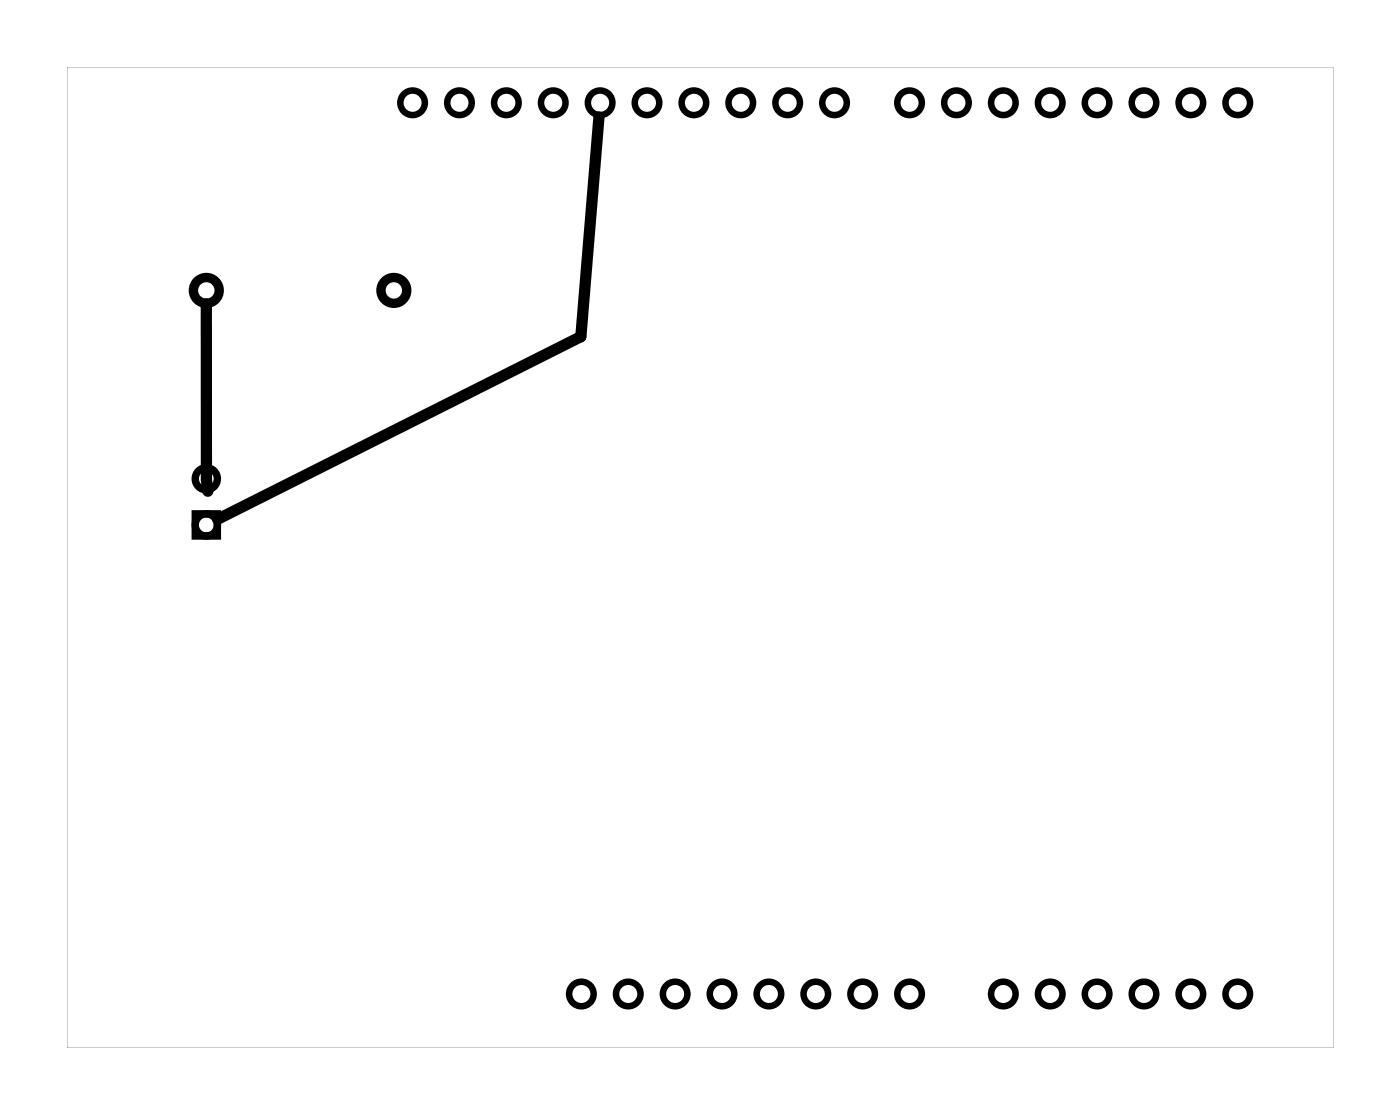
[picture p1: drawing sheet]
<svg xmlns="http://www.w3.org/2000/svg" width="76mm" height="60mm" viewBox="0 0 76 60" stroke-linecap="round" stroke-linejoin="round" font-family="sans-serif">
<path d="M3.6 3.6h68.6v53.1h-68.6zM3.6 3.6v53.1h68.6v-53.1z" fill="#000"/>
<g fill="none" stroke="#000" stroke-width=".4">
<path d="M10.6 27.8h1.2v1.2h-1.2z"/>
<circle cx="11.2" cy="28.4" r=".6"/>
<circle cx="11.2" cy="25.9" r=".6"/>
</g>
<g fill="none" stroke="#000" stroke-width=".51">
<circle cx="11.2" cy="15.7" r=".7"/>
<circle cx="21.3" cy="15.7" r=".7"/>
</g>
<g fill="none" stroke="#000" stroke-width=".35">
<circle cx="22.4" cy="5.6" r=".66"/>
<circle cx="24.9" cy="5.6" r=".66"/>
<circle cx="27.4" cy="5.6" r=".66"/>
<circle cx="30" cy="5.6" r=".66"/>
<circle cx="32.5" cy="5.6" r=".66"/>
<circle cx="35.1" cy="5.6" r=".66"/>
<circle cx="37.6" cy="5.6" r=".66"/>
<circle cx="40.1" cy="5.6" r=".66"/>
<circle cx="42.7" cy="5.6" r=".66"/>
<circle cx="45.2" cy="5.6" r=".66"/>
<circle cx="49.3" cy="5.6" r=".66"/>
<circle cx="51.8" cy="5.6" r=".66"/>
<circle cx="54.4" cy="5.6" r=".66"/>
<circle cx="56.9" cy="5.6" r=".66"/>
<circle cx="59.4" cy="5.6" r=".66"/>
<circle cx="62" cy="5.6" r=".66"/>
<circle cx="64.5" cy="5.6" r=".66"/>
<circle cx="67.1" cy="5.6" r=".66"/>
<circle cx="31.5" cy="53.8" r=".66"/>
<circle cx="34" cy="53.8" r=".66"/>
<circle cx="36.6" cy="53.8" r=".66"/>
<circle cx="39.1" cy="53.8" r=".66"/>
<circle cx="41.7" cy="53.8" r=".66"/>
<circle cx="44.2" cy="53.8" r=".66"/>
<circle cx="46.7" cy="53.8" r=".66"/>
<circle cx="49.3" cy="53.8" r=".66"/>
<circle cx="54.4" cy="53.8" r=".66"/>
<circle cx="56.9" cy="53.8" r=".66"/>
<circle cx="59.4" cy="53.8" r=".66"/>
<circle cx="62" cy="53.8" r=".66"/>
<circle cx="64.5" cy="53.8" r=".66"/>
<circle cx="67.1" cy="53.8" r=".66"/>
</g>
<path d="M11.2 16.5v9.5l.1 .6M32.4 6.3l-.9 11.9-19.7 9.9" fill="none" stroke="#000" stroke-width=".61"/>
</svg>
